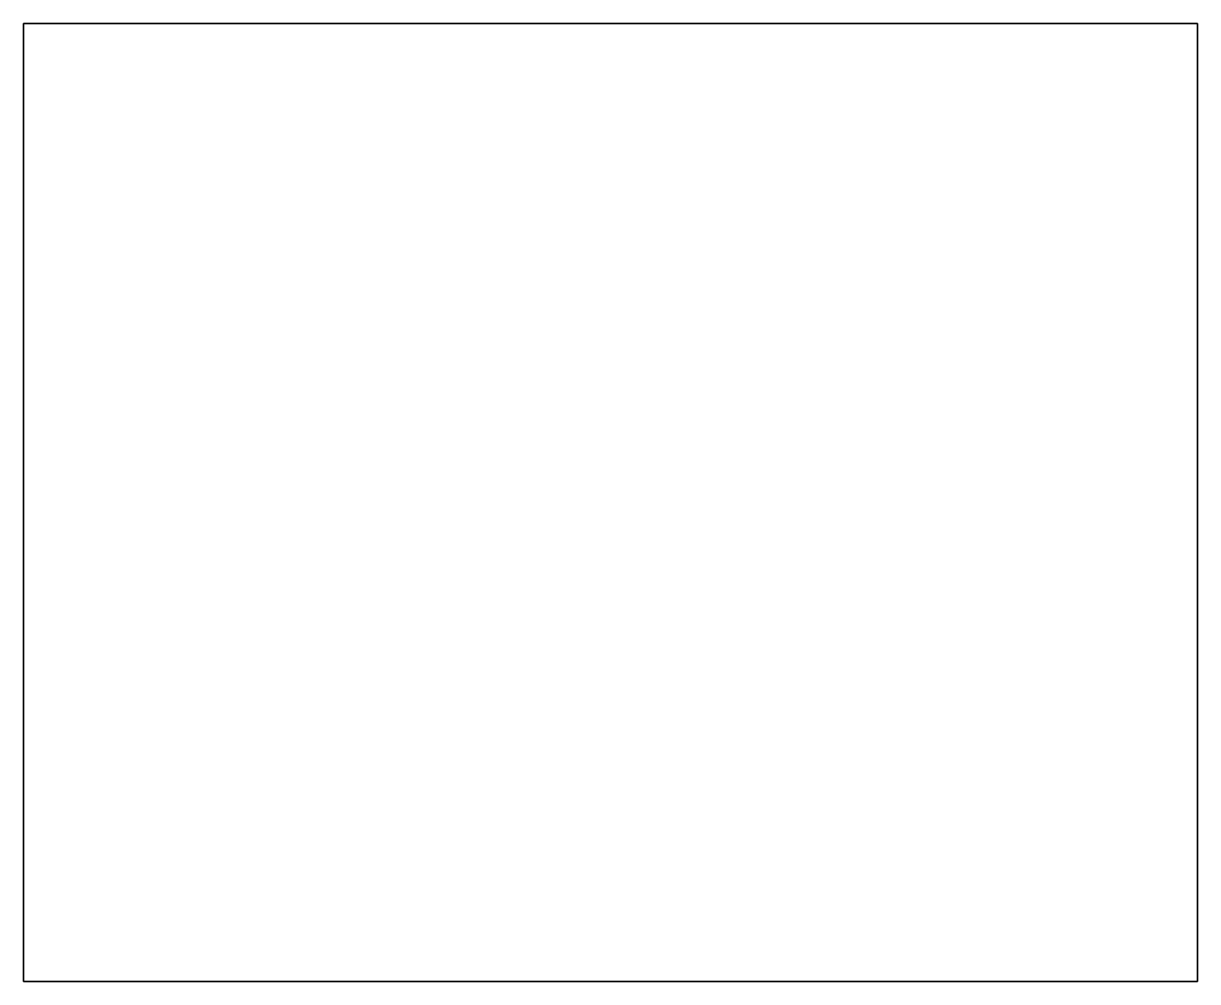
# Model space of a CAD drawing. Extents: x 170 to 396, y 151 to 335.
import ezdxf

# ---------------------------------------------------------------- set-up
doc = ezdxf.new("R2010")
doc.units = 0

msp = doc.modelspace()

# ---------------------------------------------------------------- linework, layer by layer
at = {"color": 7, "lineweight": 35}
for p, q in [((170.420197, 335.46698), (396.420197, 335.46698)), ((170.420197, 150.96698), (170.420197, 335.46698)), ((396.420197, 335.46698), (396.420197, 150.96698)), ((396.420197, 150.96698), (170.420197, 150.96698))]:
    msp.add_line(p, q, dxfattribs=at)

doc.saveas('drawing.dxf')
